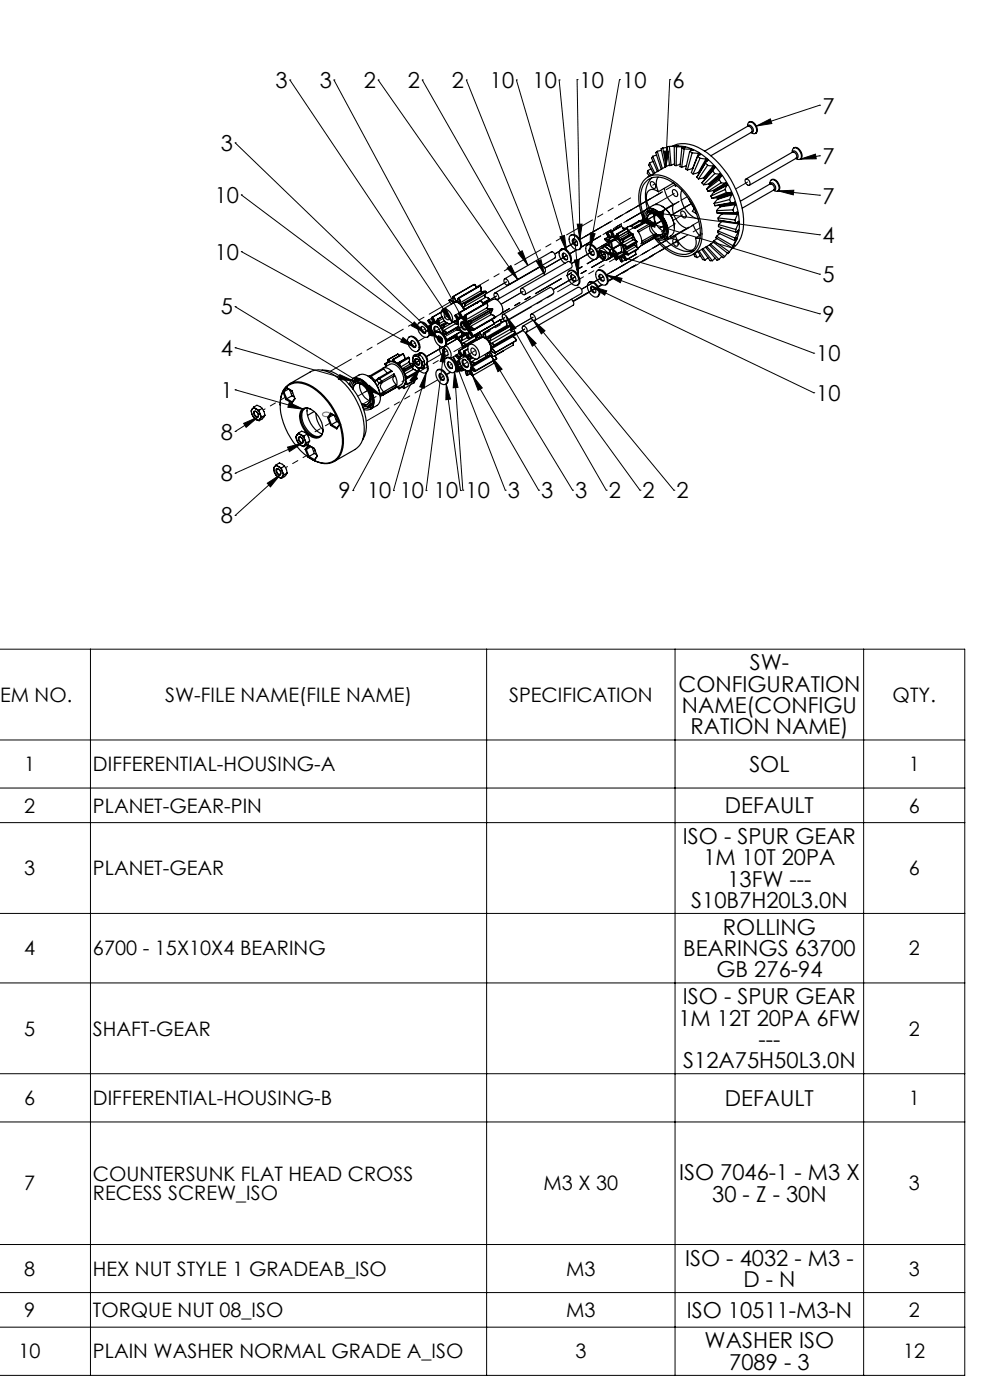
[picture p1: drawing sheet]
<svg xmlns="http://www.w3.org/2000/svg" width="210mm" height="297mm" viewBox="0 0 210 297" stroke-linecap="round" stroke-linejoin="round" font-family="sans-serif">
<defs><g id="words">
<g font-size="4.7">
<text x="58.5" y="18.7">3</text>
<text x="67.8" y="18.7">3</text>
<text x="77.2" y="18.7">2</text>
<text x="86.5" y="18.7">2</text>
<text x="95.9" y="18.7">2</text>
<text x="103.9" y="18.7">10</text>
<text x="113" y="18.7">10</text>
<text x="122.9" y="18.7">10</text>
<text x="132" y="18.7">10</text>
<text x="142.6" y="18.7">6</text>
<text x="174.4" y="24.1">7</text>
<text x="46.8" y="32">3</text>
<text x="174.4" y="34.8">7</text>
<text x="45.6" y="43">10</text>
<text x="174.4" y="43.2">7</text>
<text x="174.4" y="51.6">4</text>
<text x="45.6" y="55.1">10</text>
<text x="174.4" y="59.9">5</text>
<text x="46.9" y="66.7">5</text>
<text x="174.4" y="68.3">9</text>
<text x="46.9" y="75.5">4</text>
<text x="173.2" y="76.7">10</text>
<text x="46.8" y="84.4">1</text>
<text x="173.2" y="85">10</text>
<text x="46.8" y="93.2">8</text>
<text x="46.9" y="102.1">8</text>
<text x="71.8" y="105.7">9</text>
<text x="77.9" y="105.7">10</text>
<text x="84.8" y="105.7">10</text>
<text x="92" y="105.7">10</text>
<text x="98.8" y="105.7">10</text>
<text x="107.7" y="105.7">3</text>
<text x="114.8" y="105.7">3</text>
<text x="122" y="105.7">3</text>
<text x="129.2" y="105.7">2</text>
<text x="136.3" y="105.7">2</text>
<text x="143.5" y="105.7">2</text>
<text x="46.9" y="111">8</text>
<text x="159" y="142.2">SW-</text>
<text x="143.9" y="146.8">CONFIGURATION</text>
<text x="144.6" y="151.3">NAME(CONFIGU</text>
<text x="146.5" y="155.8">RATION NAME)</text>
<text x="159" y="163.8">SOL</text>
<text x="153.8" y="172.5">DEFAULT</text>
<text x="144.9" y="179">ISO - SPUR GEAR</text>
<text x="149.2" y="183.6">1M 10T 20PA</text>
<text x="154.3" y="188.1">13FW ---</text>
<text x="146.6" y="192.6">S10B7H20L3.0N</text>
<text x="144.9" y="202.8">BEARINGS 63700</text>
<text x="153.3" y="198.3">ROLLING</text>
<text x="152" y="207.4">GB 276-94</text>
<text x="144.9" y="213">ISO - SPUR GEAR</text>
<text x="143.9" y="217.6">1M 12T 20PA 6FW</text>
<text x="144.9" y="226.6">S12A75H50L3.0N</text>
<text x="160.9" y="222.1">---</text>
<text x="153.8" y="234.6">DEFAULT</text>
<text x="144" y="250.4">ISO 7046-1 - M3 X</text>
<text x="151.1" y="254.9">30 - Z - 30N</text>
<text x="145.3" y="268.5">ISO - 4032 - M3 -</text>
<text x="157.7" y="273">D - N</text>
<text x="145.7" y="279.6">ISO 10511-M3-N</text>
<text x="149.5" y="286.1">WASHER ISO</text>
<text x="154.7" y="290.6">7089 - 3</text>
</g>
<g font-size="4.2">
<text x="0" y="148.9">EM NO.</text>
<text x="35" y="148.9">SW-FILE NAME(FILE NAME)</text>
<text x="108" y="148.9">SPECIFICATION</text>
<text x="189.4" y="148.9">QTY.</text>
<text x="5.1" y="163.6">1</text>
<text x="19.7" y="163.6">DIFFERENTIAL-HOUSING-A</text>
<text x="192.8" y="163.6">1</text>
<text x="5.1" y="172.4">2</text>
<text x="19.7" y="172.4">PLANET-GEAR-PIN</text>
<text x="192.8" y="172.4">6</text>
<text x="5.1" y="185.7">3</text>
<text x="19.7" y="185.7">PLANET-GEAR</text>
<text x="192.8" y="185.7">6</text>
<text x="5.1" y="202.7">4</text>
<text x="19.7" y="202.7">6700 - 15X10X4 BEARING</text>
<text x="192.8" y="202.7">2</text>
<text x="5.1" y="219.7">5</text>
<text x="19.7" y="219.7">SHAFT-GEAR</text>
<text x="192.8" y="219.7">2</text>
<text x="5.1" y="234.4">6</text>
<text x="19.7" y="234.4">DIFFERENTIAL-HOUSING-B</text>
<text x="192.8" y="234.4">1</text>
<text x="19.7" y="250.5">COUNTERSUNK FLAT HEAD CROSS</text>
<text x="5.1" y="252.5">7</text>
<text x="19.7" y="254.6">RECESS SCREW_ISO</text>
<text x="115.3" y="252.5">M3 X 30</text>
<text x="192.8" y="252.5">3</text>
<text x="5.1" y="270.6">8</text>
<text x="19.7" y="270.6">HEX NUT STYLE 1 GRADEAB_ISO</text>
<text x="120.1" y="270.6">M3</text>
<text x="192.8" y="270.6">3</text>
<text x="5.1" y="279.4">9</text>
<text x="19.7" y="279.4">TORQUE NUT 08_ISO</text>
<text x="120.1" y="279.4">M3</text>
<text x="192.8" y="279.4">2</text>
<text x="3.9" y="288.2">10</text>
<text x="19.7" y="288.2">PLAIN WASHER NORMAL GRADE A_ISO</text>
<text x="122.1" y="288.2">3</text>
<text x="191.6" y="288.2">12</text>
</g>
</g></defs>
<path d="M68.5 87.6a.85 .85 0 0 1 .9-.2 .85 .85 0 0 1 .6 .6 .95 .95 0 0 1-1.6-.2z" fill="none" stroke="#808080" stroke-width=".25"/>
<g fill="none" stroke="#000" stroke-width=".21">
<path d="M61.5 17h.1M61.5 17l34.5 51.4M70.8 17h.1M70.8 17l29.2 54.2M80.2 17h.1M80.2 17l29.7 42.3M89.6 17h.1M89.6 17l22.4 39.3M98.9 17h.1M98.9 17l16.6 41.3M109.5 17h.1M109.5 17l10.7 36.3"/>
<path d="M118.6 17h.1M118.6 17l4.1 41.4M122.4 16.9h.1M122.4 16.9l.6 33.9M131.4 16.9h.1M131.4 16.9l-6.2 35.9M142.1 16.9h.1M142.1 16.9l-.9 18.5M49.9 30.3h.1M49.9 30.3l43.3 41.8M140.9 32.1h1l-.7 3.3zM160.4 26.7l3-1.5 .3 1z"/>
<path d="M169.8 33.8l3.2-1.1 .1 1zM173.8 22.3h.1M173.8 33.1h.1M173.8 22.3l-13.4 4.4M173.8 33.1l-4 .7M51.2 53.4h.1M51.2 41.3h.1M51.2 53.4l36.9 20.3M51.2 41.3l39 29.4M107.6 56.9l.8-.6 1.5 3zM109.9 53.7l.9-.5 1.2 3.1zM113.8 55.5l1-.4 .7 3.2z"/>
<path d="M118.8 50.2l.9-.3 .5 3.4zM121.8 55.2l1-.1-.1 3.3zM122.4 47.6h1.1l-.5 3.2zM125.2 49.4l1 .2-1 3.2zM127.8 53.4l3.3 .4-.3 1zM127.8 53.4l46 13.2M128.7 58.3l3.2 .8-.3 .9zM128.7 58.3l43.9 16.6M135.9 46.8l3.3 .4-.3 1zM135.9 46.8l37.9 11.4M137.4 44.9h3.4l-.1 1zM137.4 44.9l36.4 4.9"/>
<path d="M165.1 40.5l3.3-.1-.1 .9zM165.1 40.5l8.7 .9M173.8 49.8h.1M173.8 58.2h.1M173.8 41.4h.1M49.9 73.8h.1M49.9 65h.1M49.9 73.8l25.2 7.1M49.9 65l31 18.9M72.1 79.5l3 1.4-3.3-.4zM85.5 71.6l2.6 2.1-3.1-1.2zM87.9 68.3l2.3 2.4-2.9-1.6z"/>
<path d="M89 78l-1.1 3.2-.9-.5zM89 78l-14.1 26.1M90.4 79l-6.9 25.1M90.4 79l-.4 3.3-1-.2zM90.5 70.2l.7-.7 2 2.6zM93.7 66l.9-.6 1.4 3zM94.3 73.5l-3.9 30.6M94.3 73.5l.1 3.3-1-.1zM96.2 75.7l1.7 2.9-1 .3zM96.2 75.7l11 28.3M96.4 78.9l1.8 25.1M96.4 78.9l.8 3.3-1.1 .1z"/>
<path d="M98 68.5l.9-.5 1.1 3.2zM100.2 79.7l2.1 2.6-.9 .5zM100.2 79.7l14.1 24.3M104.4 75.8l2.1 2.5-.9 .5zM104.4 75.8l17.1 28.2M107.4 67l2 2.6-.9 .5zM107.4 67l21.2 37M111.4 70.5l2.3 2.3-.8 .6zM111.4 70.5l24.3 33.5M113.1 67.9l2.5 2.3-.8 .6zM113.1 67.9l29.8 36.1M125.5 60.7l3.2 1-.4 .9z"/>
<path d="M125.5 60.7l47.1 22.6M172.6 74.9h.1M173.8 66.6h.1M49.9 91.5h.1M49.9 82.7h.1M49.9 82.7l14.5 4.1M51.7 89.8l3.1-1.3-2.6 2.2zM54.8 88.5l-4.9 3M61 94.9l3.2-.9-2.8 1.8zM61.3 85.4l3.1 1.4-3.3-.4zM64.2 94l-14.3 6.4M78.4 81.8l2.5 2.1-3.1-1.2z"/>
<path d="M94.7 81.5l3 22.6M94.7 81.5l.9 3.2-1 .1zM172.6 83.3h.1M49.9 100.4h.1M49.9 109.4h.1M56.7 102.5l2.8-1.8-2.1 2.6zM59.5 100.7l-9.6 8.7M74.9 104.1h.1M83.5 104.1h.1M90.4 104.1h.1M97.7 104.1h.1M98.2 104h.1"/>
<path d="M107.2 104h.1M114.3 104h.1M121.5 104h.1M128.6 104h.1M135.7 104h.1M142.9 104h.1M0 137.7h204.6v154.1h-204.6M19.2 137.7v154.1M103.2 137.7v154.1M143.2 137.7v154.1M183.2 137.7v154.1M0 157h204.6"/>
<path d="M0 167.2h204.6M0 174.5h204.6M0 193.8h204.6M0 208.5h204.6M0 227.8h204.6M0 238h204.6M0 264h204.6M0 274.2h204.6M0 281.5h204.6"/>
</g>
<path d="M109.9 53.7l.9-.5 1.2 3.1zM160.4 26.7l3-1.5 .3 1zM137.4 44.9h3.4l-.1 1zM135.9 46.8l3.3 .4-.3 1zM96.4 78.9l.8 3.3-1.1 .1zM90.5 70.2l.7-.7 2 2.6zM89 78l-1.1 3.2-.9-.5zM51.7 89.8l3.1-1.3-2.6 2.2zM61.3 85.4l3.1 1.4-3.3-.4zM122.4 47.6h1.1l-.5 3.2zM85.5 71.6l2.6 2.1-3.1-1.2zM94.3 73.5l.1 3.3-1-.1zM128.7 58.3l3.2 .8-.3 .9zM94.7 81.5l.9 3.2-1 .1zM125.5 60.7l3.2 1-.4 .9zM121.8 55.2l1-.1-.1 3.3zM118.8 50.2l.9-.3 .5 3.4zM87.9 68.3l2.3 2.4-2.9-1.6zM125.2 49.4l1 .2-1 3.2zM90.4 79l-.4 3.3-1-.2zM113.8 55.5l1-.4 .7 3.2zM107.6 56.9l.8-.6 1.5 3zM113.1 67.9l2.5 2.3-.8 .6zM107.4 67l2 2.6-.9 .5zM111.4 70.5l2.3 2.3-.8 .6zM100.2 79.7l2.1 2.6-.9 .5zM96.2 75.7l1.7 2.9-1 .3zM93.7 66l.9-.6 1.4 3zM98 68.5l.9-.5 1.1 3.2zM104.4 75.8l2.1 2.5-.9 .5zM72.1 79.5l3 1.4-3.3-.4zM78.4 81.8l2.5 2.1-3.1-1.2zM140.9 32.1h1l-.7 3.3zM165.1 40.5l3.3-.1-.1 .9zM169.8 33.8l3.2-1.1 .1 1zM61 94.9l3.2-.9-2.8 1.8zM56.7 102.5l2.8-1.8-2.1 2.6zM127.8 53.4l3.3 .4-.3 1z" fill="#000"/>
<g fill="none" stroke="#000" stroke-width=".25">
<path d="M137.4 36.2l-.1 .6 .5 .6M137.4 36.2l.6 1M137.8 34.5l-.2 .5 1 1.9M137.8 34.5l1.1 2.2M138.1 35.8l-.7 .4M138.1 38.6a.93 .93 0 0 1 .8 1.4 .93 .93 0 0 1-.8-1.4zM138.3 37.7a6.5 6.5 0 0 0-1 6.6M138.5 33.2l-.3 .3 1.3 2.9M138.5 33.2l1.2 3.1M138.5 34.3l-.7 .2M139.3 32.9l-.8 .3M139.4 32.1l-.3 .3 1.2 3.5"/>
<path d="M139.4 32.1l1.1 3.7M139.6 37.6a2.97 2.97 0 0 0 .1 3.1M140.3 31.9l-.9 .2M140.6 31.4l-.4 .2 .9 3.9M140.6 31.4l.8 3.9M140.9 40l.1 .5a5.3 5.3 0 0 0 1.8 2.9M141.1 35.5l-3.7 2M141.4 35.3l-.3 .2M141.6 31.3l-1 .1M142 31.1h-.5l.5 4h.3M142 31.1l.3 4M142 35l-.6 .3"/>
<path d="M142.6 31a6.3 6.3 0 0 1 6.4 .8 19.4 19.4 0 0 1 8.7 15.7 6.2 6.2 0 0 1-2.5 5.3M142.8 38.8l-3.1 1.9M142.9 38.9l.4 .6 .2-.2M143 31.1h.5M143 31.1l.1 4h.3M143.1 34.7l-.8 .4M143.5 31h.1M143.5 31.1h1.5M143.5 31l-1.5 .1M143.5 31.1l-.1 4M143.7 31h.2l-.9 .1M143.7 31h-.2"/>
<path d="M143.7 31a10.3 10.3 0 0 1 7.2 3.5 19 19 0 0 1 5.8 14.6l-.5 1.8-.4 1M143.7 31h-.9M143.7 31h.1M144.3 34.8l-.9 .3M144.6 31.4l.5 .2M144.6 31.4l-.3 3.9 .3 .2M145 31.1h.2M145 31.1v.2M145.1 31.6h1.4M145.1 31.6l-.5 3.9M145.2 31.1l.1 .1M145.2 31.1l-.1 .2"/>
<path d="M145.3 31.2h.1M145.3 31.2v.1M145.4 31.2l-.8 .2M145.6 35.1l-1 .4M146.3 32.1l.5 .3M146.3 32.1l-.8 3.7 .3 .3M146.5 31.6l.2 .1M146.5 31.6v.4M146.7 31.7l.2 .1M146.7 31.7v.2M146.8 32.4l1.4 .1M146.8 32.4l-1 3.7"/>
<path d="M146.9 31.8l.1 .1M146.9 35.7l-1.1 .4M146.9 31.8v.1M147 31.9l-.7 .2M147 35.7h-.1M147.8 37.6l.4 .4M148 33.2l.5 .4M148 33.2l-1.4 3.4 .4 .3M148.1 36.6l-1.1 .3M148.1 36.6l.2 .1M148.2 32.5l.1 .1M148.2 32.5l-1.3 3.2"/>
<path d="M148.3 36.7h.1M148.3 32.6l.3 .1M148.3 32.6l-.1 .4M148.5 33.6l1.3 .1M148.5 33.6l-1.5 3.3M148.6 32.7l-.6 .5M148.6 32.7l-.1 .1M148.9 38.8l.3 .4M149.3 37.7l-1.1 .3M149.3 37.7h.1M149.4 37.7l.1 .2M149.5 37.9l.1 .1"/>
<path d="M149.6 34.6l.5 .5M149.6 34.6l-1.8 3M149.7 34.5l-1.9 3.1M149.8 33.7l.1 .1M149.8 33.7l-1.7 2.9M149.9 33.8l.2 .2M149.9 33.8l-1.6 2.9M150.1 35.1l1.2 .1M150.1 35.1l-1.9 2.9M150.1 34l-.5 .6M150.1 34l-.1 .1M150.3 39l-1.1 .2"/>
<path d="M150.3 39h.2M150.5 39l.1 .2M150.6 39.3l-.7 .8M150.6 39.2v.1M151.2 36.3l.4 .5M151.2 36.3l-2.3 2.5M151.3 35.2l.1 .1M151.3 35.2l-2 2.5M151.4 35.3l.2 .2M151.4 35.8l-2.5 3M151.4 35.3l-2 2.4M151.6 36.8l1.1 .1"/>
<path d="M151.6 35.5l-.4 .8M151.6 36.8l-2.4 2.4M151.6 35.5l-2.1 2.4M152.6 38.1l.4 .7M152.6 38.1l-2.7 2M152.7 36.9l.2 .1M152.7 36.9l-2.4 2.1M152.9 37l.1 .2M152.9 37l-2.4 2M153 38.8h1M153 38.8l-2.8 1.8M153 37.4l-.4 .7"/>
<path d="M153 37.2v.2M153 37.4l-2.4 1.9M153 37.2l-2.4 2M154 38.8l.1 .1M154 38.8l-2.8 1.6M154.1 38.9l.1 .3M154.1 38.9l-2.7 1.6M154.2 39.3l-.4 .9M154.2 39.2v.1M154.2 39.3l-2.8 1.5M154.2 39.2l-2.7 1.5M158.1 38.1a.78 .78 0 0 1 .9 .3 .78 .78 0 0 1 0 .9l-.6-.2-.3-.5z"/>
<path d="M158.6 26.8v-.2a.64 .64 0 0 1 .4-.7 .64 .64 0 0 1 .7 .2l.3 .3a1.28 1.28 0 0 1 .1 2l-.6-.2M158.6 26.8h.1M158.6 26.8l.2-.2a1.02 1.02 0 0 1 .8 1.5h-.3M158.6 26.8a.88 .88 0 0 1 .8 1.3l-8.6 5M158.6 26.8l-9.1 5.3M158.9 25.9a1.06 1.06 0 0 1 1.5 .8 1 1 0 0 1-.2 1.6M159.3 28.1l.3 .1M159.3 28.1h.1M163.4 39h.1M163.4 39a.88 .88 0 0 1 .7 1.3M163.4 39l-6.3 3.7M163.6 38.2a1.05 1.05 0 0 1 1.5 .7 1.03 1.03 0 0 1-.1 1.6"/>
<path d="M168.1 32.3a.75 .75 0 0 1 .5-1 .75 .75 0 0 1 .9 .6 1.27 1.27 0 0 1 .1 1.9l-.6-.1M168.1 32.3h.1M168.1 32.3l.1-.3a1.02 1.02 0 0 1 .9 1.5l-.3 .1M168.1 32.3a.86 .86 0 0 1 .8 1.3M168.1 32.3l-9.9 5.7M168.3 31.4a1.12 1.12 0 0 1 1.6 .8 1.06 1.06 0 0 1-.2 1.6M168.8 33.6l.3 .1M168.9 33.6h.1M168.9 33.6l-9.9 5.7M106.9 59.3l.2-.1a.87 .87 0 0 1 .7 1.3 .88 .88 0 0 1-.9-1.2zM107 59.2l9.9-5.8a.9 .9 0 0 1 .8 1.3l-9.9 5.8M119 52.9l.1-.1a2 2 0 0 1 2.1 2.4l-.2 .5"/>
<path d="M119.4 53.7a.95 .95 0 0 1 .8 1.4 .93 .93 0 0 1-.8-1.4zM119.5 53.7a1.01 1.01 0 0 0 .8 1.4M120.6 57.6a1.05 1.05 0 0 1 1.6 .5 1.81 1.81 0 0 1 .3 2.4 2.07 2.07 0 0 1-2.1-2.6zM120.7 57.5l.2-.1a1.98 1.98 0 0 1 2.1 2 .92 .92 0 0 1-.5 1.1M120.9 50a1.38 1.38 0 0 1 1.9 1 1.26 1.26 0 0 1-.2 2 2.24 2.24 0 0 1-1.7-3zM121 55.6a2.42 2.42 0 0 0-1.6-2.8 1.05 1.05 0 0 0-.9 .8 1.05 1.05 0 0 0 .3 1l1 1.3M121.1 49.9l.1-.1a1.93 1.93 0 0 1 2.1 2l-.1 .8-.4 .3M121.1 58.5l.1-.2a.92 .92 0 0 1 .8 1.4 .96 .96 0 0 1-.9-1.2zM121.3 58.3a1.07 1.07 0 0 0 .8 1.3M121.5 50.7a.92 .92 0 0 1 .8 1.4 .92 .92 0 0 1-.8-1.4zM121.6 50.7a1.01 1.01 0 0 0 .8 1.3M124.5 52.1a1.42 1.42 0 0 1 1.9 .9 1.26 1.26 0 0 1-.3 2.1 2.23 2.23 0 0 1-1.6-3z"/>
<path d="M124.6 52a1.17 1.17 0 0 1 1.7 .5 1.78 1.78 0 0 1 .2 2.4l-.1 .1M125 52.9l.1-.1a.92 .92 0 0 1 .8 1.3 .96 .96 0 0 1-.9-1.2zM125 59.9a1.13 1.13 0 0 1 1.6 .6 1.74 1.74 0 0 1 .3 2.4l-.2 .1M125.2 52.7a1.06 1.06 0 0 0 .8 1.4M126.6 57.5a1.36 1.36 0 0 1 1.9 1 1.24 1.24 0 0 1-.3 2 2.21 2.21 0 0 1-1.6-3zM126.7 57.4l.2-.1a1.98 1.98 0 0 1 2.1 2 .92 .92 0 0 1-.5 1.1M127.1 58.4l.1-.2a.92 .92 0 0 1 .8 1.4 .96 .96 0 0 1-.9-1.2zM127.2 53.3a1.14 1.14 0 0 1 1.1 1.6 1.14 1.14 0 0 1-1.1-1.6zM127.3 52.8a1.56 1.56 0 0 0 1.3 2.4l.1-.1M127.3 58.2a1.06 1.06 0 0 0 .8 1.3M127.3 53.3a1.08 1.08 0 0 1 1 1.6 1.08 1.08 0 0 1-1-1.6zM127.4 52.7a1.65 1.65 0 0 1 1.5 2.3l-.2 .1 .6-.3"/>
<path d="M127.4 52.7l-.1 .1M127.5 53.3a1.27 1.27 0 0 0 .9 1.5M127.8 53.4a.66 .66 0 0 0 0 .7 .66 .66 0 0 0 .6 .3M128.3 52.1l.4-.2a2.34 2.34 0 0 1 1.5 2.3M128.3 52.1l-.4 .4M128.3 50.8l.5 .6 .4 .1M128.3 50.8h.1M128.3 50.8l.5 .1 .4 .4M128.3 52.1l.5 .5M128.4 50.6l.4 .1 .4 .3M128.4 50.6l-.1 .2M128.8 49.7l.3 .7a.39 .39 0 0 1 .1 .7v.2"/>
<path d="M128.8 49.7h.1M128.8 49.7l.4 .4 .3 .5M128.8 52.6l-.6-.3-.8 .4M128.8 52.6l.5 .5 .2 .7M128.8 52.6l.6 .4M128.8 49.5l.5 .3 .3 .5M128.8 49.5v.2M128.9 51.4l.3 .1M129 50.3l-.6 .3M129.2 51.5l.1 .7M129.2 51.5h.1M129.2 51.7l-.4 .3h.4"/>
<path d="M129.2 51v.3M129.3 50.6l-.1 .4M129.4 53l.1 .8M129.5 51.2l1-.4 1.2 1.2 .2 1.6-.9 .4M129.5 51.2l.2 1.5M129.5 51.2l.2 .1M129.5 53.8a.86 .86 0 0 1-.2 1M129.5 53.8l.3 .7M129.6 50.3l-.1 .3M129.7 49.4l.3 1-.5 .2M129.7 49.4h.1M129.7 49.4v.1"/>
<path d="M129.7 49.4l.4 1M129.7 49.1v.3M129.7 49.1h.1M129.7 51.3l.2 1.4M129.8 54.5l-.5 .3M129.8 49.1l.5 1.1M129.8 50.2l-.2 .1M129.8 49.1l-.1 .3M129.9 50.2l-.3 .1M129.9 52.9l1.1 1.1M129.9 52.7l-.5 .3M129.9 52.7l1.1 1.1"/>
<path d="M130.1 53.7a.57 .57 0 0 1 .3 .9l.2 .4M130.2 54.2l-1.2 .8 .3-.2M130.2 54.2l-.4 .3M130.3 50.2l.4 .1M130.3 50.2l-.2 .2M130.5 54l-.1 .5M130.6 55l.1-.3v-.5l.2 .1a.5 .5 0 0 1 .5 .7l.3 .5M130.6 55l.1 .1M130.6 50.9l-.9 .4M130.7 54.2h.1M130.7 50l-.4 .2M130.7 54.2l.3 .1"/>
<path d="M130.9 49.8l-.2 .3v.5l-.6-.2M130.9 49.8h.1M130.9 49.8v.9M130.9 50.7l.6 .6M131 49.6l-.3 .6M131 49.6h.1M131 48.4h-.2l-2 1.1M131 54.3l.3 .2M131 54.3v.4l-.3 .4M131 49.6l-.1 .2M131 53.8v.2M131.1 49.6l.1 .5v.6"/>
<path d="M131.1 49.6l-.2 .2M131.2 50.7l.4 .3M131.2 50.7h-.3M131.3 54.7l-.6 .4M131.5 54.4l.5-.2 .3 .5 .4 .4M131.5 54.4l.3 1.1M131.5 54.4l.3 .1M131.5 51.8l-1.6 .9M131.6 51l-.1 .3M131.7 51.5l.4 .8M131.7 51.5l.3 .1M131.7 55.5h.1"/>
<path d="M131.7 55.5h.2M131.8 54.5l.2 .5-.1 .5M131.8 55.5h.1M131.8 48l.4 .5M131.8 48l-2.1 1.1M131.8 48l-2 1.1M131.9 53.3l-.9 .5M131.9 53.4l-.9 .4M132 51.6l.2 .5M132 50.9a.43 .43 0 0 0-.5 .4M132 50.9h.1M132 54.4l-.2 .1"/>
<path d="M132.1 50.9l-.1 .5-.3 .1M132.1 52.3l.4-.1 .4 .3M132.1 54.1l.6 1M132.1 48.4l.7 .1M132.2 48.5l.4 .1M132.2 48.5l.1 .3M132.2 52.6l.1 .7M132.2 50.7l.1 .2M132.2 50.7a.45 .45 0 0 0-.6 .3M132.2 50.7l-.2 .2M132.2 52.6l.2 .1M132.2 52.1l.3-.1 .5 .3"/>
<path d="M132.2 52.1l-.1 .2M132.3 50.9l-.1 .4-.2 .3M132.3 50.9h-.2M132.3 53.3l.3 .1 .5 .6M132.3 54.1l.6 1M132.3 54.1h-.2M132.4 52.7l.1 .5M132.5 53.7l-.2 .4M132.5 53.2l.8 .7M132.5 53.2l-.2 .1M132.6 55.1h.1M132.6 53.9l-.3 .2"/>
<path d="M132.7 53.9l.6 .1M132.7 55.1h.1M132.7 55.1h.2M132.7 55.1l.1 .1M132.7 55.1l-.8 .4M132.9 52.5h.1M132.9 52.5a.43 .43 0 0 1-.7 .1M132.9 52.5h.2M132.9 55.1l-.1 .1M133 52.3l.1 .2M133 52.3l-.1 .2M133.1 54h.1"/>
<path d="M133.1 54l-.4-.1-.4-.4-.2 .6M133.1 52.5l-.4 .2h-.3M133.1 54h.2M133.1 48.5l.1 .5M133.1 48.5l-.1-.1-2 1.2M133.1 48.5l-2 1.1M133.2 49.5l.3 .3M133.2 48.8l.8 .7M133.2 49.5l-2 1.2M133.2 49v.5M133.2 49l.6 .6M133.3 53.9v.1"/>
<path d="M133.3 53.9l-.2 .1M133.8 49.6l-2 1.2M133.8 49.6h.4M133.8 49.6h.1M134 50.4l.2 .5M134.2 49.6l.1 .1M134.2 49.6l-2 1.1M134.2 50.1l-.1 .3-2.1 1.1M134.2 50.9h.4M134.2 50.1l.4 .8M134.2 50.9l-2 1.2M134.3 49.7l-.1 .4"/>
<path d="M134.3 49.9l.5 1.1M134.3 49.7l-2 1.2M134.5 51.7v.3M134.5 52l.5 .3M134.5 52l-2 1.2M134.6 50.9l.4 .2M134.7 53.3v.1M134.7 53.4l.2 .5M134.8 53.2l-.1 .2M134.8 51.5l.2 .8M134.9 53.9l-2.1 1.3M134.9 53.9l-2 1.2"/>
<path d="M135 52.3l.3 .4M135 51.5l.1 1M135 53.1l-.2 .4M135 51.1l.1 .2M135 51.1l-2 1.2M135.1 51.3l-2.2 1.4M135.1 51.3l-2 1.2M135.3 52.7l-2 1.3M135.3 52.7l-2 1.2M135.7 47l-.1-.2-2.1 1.2M135.7 47l.6 .4M135.7 47l-1.9 1"/>
<path d="M135.9 52.1l-.6 .5M136.2 46.7l-.6 .1M136.2 46.7l-.5 .3M136.2 46.7l.5 .5M136.4 46.4a9.5 9.5 0 0 1-.3-7.4 3.7 3.7 0 0 1 5.1-1.5 14.3 14.3 0 0 1 7.7 13.1 3.8 3.8 0 0 1-5.2 3.6 11.1 11.1 0 0 1-5-3.8 1.7 1.7 0 0 0 2.2 .4 1.7 1.7 0 0 0 .7-2 5.3 5.3 0 0 0-3.5-4.6 1.53 1.53 0 0 0-1.7 1.9l.1 .9M136.5 45.6a7.4 7.4 0 0 1 .4-6.9 4.1 4.1 0 0 1 5.5-.1 13.7 13.7 0 0 1 6.1 11.7 3.7 3.7 0 0 1-3 3.7 7.8 7.8 0 0 1-6-3.2M136.8 47.1a1.9 1.9 0 0 1 1.1-2.5 4.4 4.4 0 0 1 3.3 5.3 1.43 1.43 0 0 1-2.3 .4M137 47a1.64 1.64 0 0 1 .8-2 2.81 2.81 0 0 1 2.9 2.1 2.57 2.57 0 0 1 0 2.9 1.33 1.33 0 0 1-1.6 0M137.2 46.9l.2 .1M137.2 44.3a2.68 2.68 0 0 1 2.7-.8 5.4 5.4 0 0 1 3 5.9l-.6 .7-1.4 .7a2.55 2.55 0 0 0 .6-3 5 5 0 0 0-3.5-3.6zM137.2 46.9l-2.6 1.5M137.3 46.9a1.18 1.18 0 0 1 .4-1.5 1.18 1.18 0 0 1 1.5 .2 3.5 3.5 0 0 1 1.4 3.9 .98 .98 0 0 1-1.4 .2"/>
<path d="M137.3 45.2v.1M137.4 47l-2.7 1.5a1.49 1.49 0 0 0-2.1 0M137.4 47l.5 .4M137.5 44.8l.1 .2M137.5 44.9l-.1 .1M137.5 44.8l-.2 .4M137.7 44.6l-.2 .2M137.8 44.6l.2 .2M137.9 47.4l-2.7 1.6a3.6 3.6 0 0 1 .9 2.6l2.7-1.5M137.9 47.4l.1 .4M137.9 46.8l.4 .4M137.9 46.8l-.7 .1"/>
<path d="M137.9 46.8l-.5 .2M138 47.8l-.1 1 .7 1M138 47.8l-2.6 1.4M138.2 44.6l.1 .1-.7 .4M138.3 47.2l.1 .2M138.3 47.2l-.4 .2M138.4 47.4a1.6 1.6 0 0 0 .7 2.2M138.4 47.4l-.4 .4M138.5 44.6l-.1 .1M138.6 50.6l-2.7 1.5M138.6 50.6h.1M138.6 49.8l.2 .3"/>
<path d="M138.6 49.8l-2.5 1.4M138.7 45.4a3.7 3.7 0 0 0 2.1 3.6M138.8 50.1l-.2 .5M138.9 45.4l.1 .1M139 45.5l-.1 .5v1M139 50.2h.1M139 50.2l-.4 .4M139 45.5h.1M139.1 45.5a1.13 1.13 0 0 0-1.4 0 1.13 1.13 0 0 0-.4 1.4M139.1 49.6l.1 .1M139.1 49.6l-.5 .2M139.2 49.7l-.2 .5"/>
<path d="M139.2 49.7l-.4 .4M139.7 40.7a1.48 1.48 0 0 0-1.9-.4 1.48 1.48 0 0 0-.7 1.7l.3 1.3 .3 .7M140.1 50.2l.4 .1M140.2 50.3l.2-.1 .1 .1M140.4 43.7a5.9 5.9 0 0 1 2.7 4.6M140.5 50.3h.1M140.7 50l.2 .3h-.4M140.8 48.6a1.04 1.04 0 0 1-.4 1.1 1.04 1.04 0 0 1-1.2 0M140.9 50.3h-.1M141 50.8a7.3 7.3 0 0 0 5.6 2.5l.6-.1M141 49.8l-.5 .3M141.1 49.8v.3"/>
<path d="M141.1 49.8h-.1M141.3 49.6l-.2 .2M142.7 40.4l.1-.2a.93 .93 0 0 1 .8 1.5 .97 .97 0 0 1-.9-1.3zM142.8 43.4a4.5 4.5 0 0 0 3.1 5.1M142.8 43.4l-1.7 .9M142.8 50.8a.97 .97 0 0 1 .9 1.4 .97 .97 0 0 1-.9-1.4zM143.3 49.9a1.23 1.23 0 0 1-1.8 .6M143.3 49.9a4.4 4.4 0 0 0 2.9 3.2 1.48 1.48 0 0 0 1.5-2l-.2-.6M143.3 49.9l3.8-2.1 .6 1.2 .7 1M144.4 44.9l.2-.1a.93 .93 0 0 1 .8 1.4 .97 .97 0 0 1-1-1.3zM144.6 40.4a5.2 5.2 0 0 0 3.5 6M146.2 42.3l1 1.9-.3 .6 .9 .6"/>
<path d="M147.1 53.9l.3 .6 .5 .1M147.4 53.7l.5 .9M147.5 44.7l.1 .2M147.5 50.5h1M148.1 53.4l.9 1.7 .5 .1M148.3 53.2l1.2 2M148.6 54.2l-.7 .4M148.6 49.9l-1.1 .6M148.9 52.9l1.7 2.4h.5M149.1 52.8l2 2.5M149.6 52.4l2.5 2.8 .4-.1M149.9 52.3l2.6 2.8"/>
<path d="M149.9 40.1l.3 .5M150.2 54.7l-.7 .5M150.5 52l2.9 2.7 .3-.3M150.5 52l-3.5 2M150.7 51.8l-.2 .2M150.7 51.8l3 2.6M150.8 41.6l.2 .5M151.2 40.4l-1 .2M151.2 40.4l.2 .1M151.4 51.4l-.7 .4M151.4 40.5l.1 .2M151.4 51.1l-.2 .2 3.2 2.5 .3-.4"/>
<path d="M151.4 40.8l-.6 .8M151.4 51.1l3.3 2.3M151.5 43.1l.2 .5M151.5 40.7l-.1 .1M151.7 54.7l-.6 .6M152 50.1l-.2 .3 3.5 2.2M152 50.1l3.5 2M152 44.7l.1 .5M152 41.9l-1 .2M152 41.9l.2 .1M152.1 50.6l-.7 .5M152.1 45.2h3.5"/>
<path d="M152.1 45.2h3.6M152.2 42v.2M152.2 42.3l-.7 .8M152.2 42.2v.1M152.3 49l-.1 .4 3.6 1.6M152.3 49l3.6 1.5M152.3 46.2l.1 .5 3.6 .6M152.3 46.2l3.6 .5M152.4 47.7v.4l3.7 1.1M152.4 47.7l3.7 1M152.7 49.6l-.7 .5M152.7 43.5h.1"/>
<path d="M152.8 43.5v.2M152.8 43.9l-.8 .8M152.8 43.7v.2M153.1 48.3l-.8 .7M153.1 54.4l-.6 .7M153.1 45.4l-.8 .8M153.1 45.4l3.4 .1M153.1 45.2l.1 .1M153.2 45.3l-.1 .1M153.2 45.3h3.3M153.3 46.9l-.9 .8M153.3 46.9l3.4 .5"/>
<path d="M153.3 46.8v.1M153.8 40.2l.3 .6M153.8 40.2l-3 1.4M154.1 40.8l-3.1 1.3M154.3 53.7l-.6 .7M154.8 42.3l.2 .7M154.8 42.3l-3.3 .8M155 43h.9M155 40.8l.1 .1M155 40.8h-.9M155 43l-3.3 .6M155 40.8l-3 1.1"/>
<path d="M155.1 40.9l.1 .3M155.1 40.9l-2.9 1.1M155.2 41.3l-.4 1M155.2 41.2v.1M155.2 41.3l-3 1M155.2 41.2l-3 1M155.5 52.1l-.2 .5M155.5 44.5l.1 .7M155.5 43l-3.8 .6M155.5 44.5l-3.5 .2M155.5 52.2h.1M155.6 52.2l-.9 1.2"/>
<path d="M155.6 52v.2M155.6 52h.1M155.8 51.9l-.2 .1M155.8 51.9h.1M155.8 51.9l-.5 .7M155.8 51.9l-.2 .2M155.9 50.5l-.1 .5M155.9 46.7l.1 .6M155.9 43l.1 .2M155.9 43l-3.1 .5M156 43.4l-.5 1.1M156 43.2v.2"/>
<path d="M156 43.4l-3.2 .5M156 43.2l-3.2 .5M156.1 48.7v.5M156.1 50.8l.1 .1M156.2 50.7h.1M156.2 50.9l-.7 1.2M156.2 45h.3M156.2 49.1l.4 .1M156.3 50.7l-.1 .2M156.3 47.2l.4 .1M156.3 50.5h.1M156.3 50.5l-.5 .5"/>
<path d="M156.4 50.5l-.1 .2M156.4 49l.2 .1M156.5 45.5l-.6 1.2M156.5 45v.3M156.5 45l-.9 .2M156.5 45.3v.2M156.6 49.2l-.7 1.3M156.6 47h.1M156.6 48.9h.1M156.6 49.1v.1M156.6 48.8h.1M156.6 48.8l-.5 .4"/>
<path d="M156.7 48.9l-.1 .2M156.7 47.4l-.6 1.3M156.7 47.3v.1M156.7 47v.3M156.7 47l-.7 .3M164.1 40.3h.3a1.02 1.02 0 0 0-.7-1.5l-.4 .2v-.2a.58 .58 0 0 1 .8-.7 1.93 1.93 0 0 1 1 2.3 .77 .77 0 0 1-1 0M164.1 40.3h.1M164.1 40.3l-6.7 3.9M68.3 78.5a8.4 8.4 0 0 1 6.7 4.3 11.6 11.6 0 0 1 2.4 9.6l-.5 .9M78.1 79.8a5.9 5.9 0 0 1 2.6 4.5M78.5 79.7l-.1 .1M78.5 79.7l.2 .1"/>
<path d="M78.5 79.7l-.2 .2M78.7 79.8l.9 .9 .4-.2M78.7 79.8l-.2 .2M81.1 78.2a1.65 1.65 0 0 1 2 .6M81.1 78.2l.3 .1M81.1 78.2l-2.6 1.5M81.2 78.1l1.5-.8a1.99 1.99 0 0 1 2.2 1.2 2.37 2.37 0 0 1 .2 3.1l-3.9 2.3M81.4 78.3l.8 .8M81.4 78.3l-2.7 1.5M81.7 77.1l.3 .1M81.7 77.1l.1 .5M81.8 77.8a1.28 1.28 0 0 1 .9-1.1 1.28 1.28 0 0 1 1.4 .4 4.4 4.4 0 0 1 1.8 4.3 1.18 1.18 0 0 1-1.6 .7"/>
<path d="M82.3 76.3l.1 .5 .4-.1M82.3 76.3l.5 .4M82.3 76.3h.1M82.3 76.7l-.6 .4M83.1 78.8l-.2-.1-2.6 1.5M83.1 78.8l-2.6 1.5M83.3 76.6l-.5 .1M83.3 76.6l.4 .2M83.4 76.2l-.1 .4M83.4 76.2l.1 .1M83.5 76.3l.2 .5M83.6 79.3a2.87 2.87 0 0 1 .5 2.7"/>
<path d="M83.6 79.3v.4M83.6 79.3l-2.7 1.6M83.6 79.7l-.3 .8 .7 1.1M83.6 79.7l-2.6 1.5M83.7 76.8l.6 .3M84.3 77.1l.5 .5M84.4 75.1l.3 .4M84.4 75.1l-2.1 1.2M84.4 75.1l.3 .3M84.7 77l-.4 .1M84.7 77l.1 .1M84.8 77.1v.5"/>
<path d="M84.8 77.6l.6 .6M85.4 78.2l.3 .7M85.4 78.2l.4 .1M85.5 75.1l.4 1.1M85.5 75.1l-2.1 1.1M85.5 75.1l.3 .5 .1 .5M85.5 75.1l-2 1.2M85.7 78.9l.3 .8M85.8 78.3l.1 .2M85.9 78.5l-.2 .4M85.9 76.2l-1.6 .9M85.9 76.2h.1"/>
<path d="M86 79.7l.1 .6M86 79.7l.4 .3M86.4 80v.1M86.7 75.8l.1 .1M86.7 75.8l-2.2 1.2M86.7 75.8l-2 1.2M86.7 71.5a1.85 1.85 0 0 1 2.2 1.8 .92 .92 0 0 1-.8 1.3 2.35 2.35 0 0 1-1.5-2.8zM86.7 76.8l.4 .5M86.7 76.8l.4 .4M86.7 76.8l-1.6 1M86.8 71.5a1.37 1.37 0 0 1 1.8 .7 1.52 1.52 0 0 1-.1 2.3M86.8 75.9l-.1 .9"/>
<path d="M86.8 75.9l-2 1.2M86.8 75.9h.1M86.8 75.9l.1 .5M87.3 72.3a.92 .92 0 0 1 .8 1.4 .92 .92 0 0 1-.8-1.4zM87.4 72.3a1.01 1.01 0 0 0 .8 1.3M87.4 77.9l.2 .5M87.5 77.9l.1 .4M87.6 76.1v.4l.3 .8M87.6 76.1v.5l.3 .7M87.6 78.4l.4 .1 .4 .3M87.6 78.4l-1.7 .9M87.7 75.4l.5 .1"/>
<path d="M87.7 79.4l.5 .4 .2 .5zM87.7 75.4l-.1 .7M87.8 77.2l.1 .1M87.8 77.2l-.6-.1-1.9 1.1M87.8 77.2l-2 1.1M87.9 77.3l-.2 .5-2 1.1M87.9 77.3l-2 1.2M87.9 77.3l.5 .5 .5 .2M87.9 77.3l.5 .6 .5 .1M88 76.2a.77 .77 0 0 1 .9 .3 .77 .77 0 0 1 0 .9l-.6-.2-.3-.5zM88 78.5l.4 .3M88.2 75.5a.5 .5 0 0 0-.6 .6"/>
<path d="M88.2 75.5l.3 .1 .6 .6M88.2 75.5h.6M88.2 76.1a.85 .85 0 0 0 .7 1.3M88.4 78.8v.2M88.4 79l-2.1 1.2M88.4 78.8h.1M88.4 78.8l-2 1.2M88.4 79l-2 1.1M88.7 76.3l-.3-.1a.58 .58 0 0 0-.1 .7 .58 .58 0 0 0 .7 .2v-.2M88.8 75.5l.3 .7M88.9 68.5a1.62 1.62 0 0 1 1.9 1.3 1.05 1.05 0 0 1 .3 1.1 1.05 1.05 0 0 1-.9 .7 2.31 2.31 0 0 1-1.5-2.9zM88.9 68.5a1.29 1.29 0 0 1 1.8 .7 1.53 1.53 0 0 1 0 2.3"/>
<path d="M88.9 78h.6M88.9 74.9a1.49 1.49 0 0 1 1.5 .7 1.49 1.49 0 0 1 .1 1.6l-.2 .1M88.9 74.9a1.6 1.6 0 0 1 1.4 2.4l-.4 .2v.7l-.7-.2M88.9 74.9l-.4 .3M89.1 75.3l.5 .5 .4 .8M89.1 76.2l.3 .7 .1 .6M89.1 75.3l-.8-.1-.6 .2M89.1 76.2l.5 .6M89.1 75.3l-.3 .2M89.3 69.4l.1-.1a.95 .95 0 0 1 .8 1.4 .97 .97 0 0 1-.9-1.3zM89.5 77.5a.54 .54 0 0 1-.6 .5M89.5 77.5v.5"/>
<path d="M89.5 78l.4 .2M89.5 69.2a1.02 1.02 0 0 0 .8 1.4M89.6 76.8l-.1 .7M90 76.6l-.1 1.2-.4 .2M90 76.6l-.4 .2M90.4 77.2l.1 .1a1.38 1.38 0 0 1-.3 1.8 1.73 1.73 0 0 1-1.7-1.1M90.6 77.1v.2a1.2 1.2 0 0 1-.3 1.8M90.8 68.2l.3 .4 .4 .3M90.8 68.2l.4 .1 .4 .6M90.8 67.9v.3M90.8 67.9l.5 .2 .4 .5M91.4 68.9h.1"/>
<path d="M91.4 68.9l-.6 .3M91.5 68.9v.5l-.4-.2-.3 .1M91.5 69.9l-.5-.1h.3a.36 .36 0 0 1 .3 .2 .36 .36 0 0 1 .1 .3l.2 .4a.36 .36 0 0 0-.4 0 .36 .36 0 0 0-.1 .4M91.5 68.9v.8l-.6-.3M91.6 70.5l.2-.1-.3 .2-.1 .5M91.6 67.5v.2M91.6 67.5l-.8 .4M91.7 67.5v.5l.3 .5M91.7 67.5l.3 .7 .1 .3M91.7 67.3v.2M91.7 67.3l-.1 .2M91.7 67.3h.1"/>
<path d="M91.7 68.6l-.1 .3M91.7 67.3l.4 .5 .2 .5M91.9 68.4l-.2 .2M92 68.5l-.4 .4M92.1 71a.41 .41 0 0 1-.7 .1M92.1 71l-.2-.2a.37 .37 0 0 1-.1 .3 .37 .37 0 0 1-.4 0M92.1 71.1l-.2 .1M92.3 68.3l.4 .1M92.3 68.3l-.2 .2M92.4 70.6a1.6 1.6 0 0 1 1.9 1.2 1.05 1.05 0 0 1 .3 1.1 1.05 1.05 0 0 1-.8 .7 2.39 2.39 0 0 1-1.6-2.8zM92.5 70.5a1.25 1.25 0 0 1 1.8 .8 1.53 1.53 0 0 1-.1 2.3M92.6 68.2v.1"/>
<path d="M92.6 68.1l-.3 .2M92.7 69.4l-.2-.1a.78 .78 0 0 0 0 1.2M92.8 78.5a1.29 1.29 0 0 1 1.8 .7 1.53 1.53 0 0 1-.1 2.3M92.8 78.5a1.67 1.67 0 0 1 1.9 1.3 1.05 1.05 0 0 1 .3 1.1 1.05 1.05 0 0 1-.9 .7 2.39 2.39 0 0 1-1.5-2.9zM92.8 68.8l.7 .7M92.9 67.9a.64 .64 0 0 0-.2 .9l-.6-.3M92.9 67.9a.67 .67 0 0 1-.1 .9M92.9 71.3a.93 .93 0 0 1 .8 1.4 .95 .95 0 0 1-.8-1.4zM92.9 71.6l.4 .1M92.9 67.7v.2M92.9 67.7l-.3 .5M92.9 67.7l.8-.5-.8 .5"/>
<path d="M92.9 67.7h.1M93 67.7l.2 .7-.1 .3M93 71.3a1.02 1.02 0 0 0 .8 1.4M93.1 68.7l.4 .4M93.1 68.7l-.3 .1M93.3 79.3a.92 .92 0 0 1 .8 1.4 .92 .92 0 0 1-.8-1.4zM93.3 71.7l.2 .7 .2 .3M93.3 73.4a2.45 2.45 0 0 0 1.1 2.7M93.3 71.7l.3 .3 .1 .7M93.3 72l-.2 .2M93.3 71.7l.4 .1M93.4 79.3a1.06 1.06 0 0 0 .8 1.3"/>
<path d="M93.4 70.4l-.1-.1a.95 .95 0 0 0-1.2-.9 1.01 1.01 0 0 0 .3 1.2M93.5 69.5l.4 .9M93.5 69.1v.4M93.5 69.5l.3 .1M93.6 71.6l-.3 .1M93.6 66.2l-1.9 1.1M93.8 67.3l-.8 .4M93.8 69.6l.2 .6M93.8 65.6a1.5 1.5 0 0 1 2 1.1 1.61 1.61 0 0 1-.1 1.9 1.95 1.95 0 0 1-2.1-1.9v-.4zM93.9 70.4a.61 .61 0 0 1 .8 .3M93.9 65.6l2.5-1.4a1.88 1.88 0 0 1 2 1.6M94 69.1a.39 .39 0 0 0-.5 .4"/>
<path d="M94 69.1a.36 .36 0 0 1-.1 .4 .36 .36 0 0 1-.4 0M94 74a.84 .84 0 0 1 .9 .4 .84 .84 0 0 1-.1 1l-.7-.4a.87 .87 0 0 1-.1-1zM94 70.2h.3l.6 .4M94 70.2l-.1 .2M94.1 68.9a.39 .39 0 0 0-.6 .2M94.1 70.7v.3M94.1 68.9l.1 .1M94.2 69l-.2 .1M94.2 70.7a.44 .44 0 0 0 .7 0M94.2 69h.1M94.2 69a.46 .46 0 0 1-.4 .6M94.3 68l-1.2 .7"/>
<path d="M94.3 71.3l.5 .8M94.3 66.5l.2-.1a.93 .93 0 0 1 .6 1.4 1.02 1.02 0 0 1-.8-1.3zM94.5 76a1.84 1.84 0 0 1 2.1 1.7 .92 .92 0 0 1-.7 1.4 2.43 2.43 0 0 1-1.6-2.9zM94.5 73.3a2.32 2.32 0 0 1 1.1 2.6M94.6 76a1.25 1.25 0 0 1 1.8 .7 1.49 1.49 0 0 1-.1 2.3M94.6 68.4l-.9 .5M94.6 70.9l-.4 .2M94.7 70.7a.57 .57 0 0 1-.8-.2v.3M94.7 72.5l1.3-.7a2.02 2.02 0 0 1 2.1 2.2M94.8 72.1h-.1M94.8 70.7h-.1M94.8 68.5l-.7 .4"/>
<path d="M94.8 70.7h.1M94.9 70.6l-.1 .1M94.9 68.6l-.7 .4M95 76.8a.92 .92 0 0 1 .8 1.4 .92 .92 0 0 1-.8-1.4zM95.1 72.1l.1 .1M95.1 76.8a1.01 1.01 0 0 0 .8 1.3M95.3 63.8l.5 .7M95.3 63.7v.1M95.3 63.7l.4 .2 .4 .4M95.3 63.6l.5 .3 .3 .3M95.3 63.6v.1M95.3 63.6v.2"/>
<path d="M95.5 71.9l.1 .1M95.8 71.8a1 1 0 0 1 1.6 .4l.6 .8 .2 .9M95.8 71.7v.2M95.9 71.7l-.2 .2M96.1 63l.1 .7 .2 .4-.3 .1M96.1 63h.1M96.1 62.9h.1M96.1 62.9v.2M96.1 62.9v.1M96.1 63.2l-.8 .4M96.1 63l.5 .6 .1 .4M96.1 71.5v.1"/>
<path d="M96.1 62.9l.4 .5 .2 .5M96.2 71.5l-.1 .1M96.2 71.5h.1M96.2 64.3a.84 .84 0 0 1 1.4 .1l.9 1.4M96.3 68.4a.62 .62 0 0 0 .9 .3l.3 .9a.37 .37 0 0 0-.4 0 .37 .37 0 0 0-.2 .4M96.3 68.2l-2.3 1.4M96.4 64h.1M96.4 71.2l.2 .4h-.5M96.4 64l-.3 .2M96.4 71.3l-1.7 1M96.5 71.4l-.3 .1M96.6 67.1l.3 .6 .4 .2"/>
<path d="M96.6 67.1l.4 .2 .3 .5M96.6 71.5h-.4M96.6 66.8v.3M96.6 66.8l.4 .3 .4 .5M96.7 75.5l.3 .5 .5 .2M96.7 75.5l.4 .2 .4 .4M96.7 75.4v.1M96.7 75.4l-1 .6M96.7 75.3l.4 .1 .4 .4M96.7 63.9l.4 .1M96.7 75.3v.1M96.7 63.9v.1"/>
<path d="M96.8 71l.1 .7M96.8 70.9l.1 .8M96.9 77a.43 .43 0 0 0 .7 .1l.5 .9a.43 .43 0 0 0-.4 .6M96.9 70a.38 .38 0 0 0 .6-.3l.6 .7M96.9 71.7l.5 .3M96.9 71.7h.1M97 69.5l-2.2 1.3M97 77.2l.4 .2 .2-.1M97 67.8l-.6 .3M97.1 63.7h.1M97.1 69.4l-2.2 1.3M97.1 63.7l-.4 .2"/>
<path d="M97.1 68.3l-.1-.1a.35 .35 0 0 0-.4-.2 .35 .35 0 0 0-.3 .4M97.1 67.8l.1 .1M97.1 68.3v.1M97.2 68.8l-.5-.2-2.7 1.6M97.2 67.9l-.1 .4M97.2 76.1l.3 .1M97.2 67.9h.1M97.3 67.9l-.2 .7a.53 .53 0 0 0-.8-.2M97.3 69.2l-2.4 1.4M97.3 74.6l.1 .6 .4 .4M97.3 74.6l.4 .4 .2 .6M97.3 74.4v.2"/>
<path d="M97.3 74.4h.1M97.3 63.2a.65 .65 0 0 0-.1 .9l-.5-.1M97.3 63.3h.1M97.3 69.3l-.2 .1M97.3 69.4l-.3 .2-.1 .4M97.3 63.3l.2 .5v.5M97.3 63.2h.1M97.3 63.2l-.2 .5M97.4 72h.1M97.4 74.4l.4 .4 .2 .5M97.4 67.6l-.1 .2M97.4 74.4h-.1"/>
<path d="M97.4 74.4l2-1.2-2.1 1.2M97.4 75l-.7 .3M97.4 63.2l.2 .6-.1 .5M97.4 63.2l-.1 .1M97.4 66.5l.1 .6 .3 .5-.5 .2M97.4 66.5l.4 .5v.6M97.4 66.3v.4M97.4 66.3l.1 .1M97.5 66.4l-.1 .1M97.5 76.2l.1 .8a.43 .43 0 0 0-.7 0M97.5 64.3l.4 .5M97.5 76.2v.2"/>
<path d="M97.5 76.4l-.5 .3M97.5 64.3h.1M97.5 66.3l.4 .5 .1 .6M97.5 67.4h.1l-.2 .2M97.5 76.7h-.4l-.2 .3M97.5 66.3v.1M97.5 64.3l.4 .4M97.5 75.8v.3M97.6 69.9l-.2 .2-.5-.1M97.6 72.4l.4 .6M97.6 72.4h.1M97.7 70l-.2 .1"/>
<path d="M97.7 78.6a.39 .39 0 0 0 .4-.2 .39 .39 0 0 0 0-.4l.7 .6M97.7 75.5l-.2 .3M97.7 72.4l.3 .5M97.8 68.3a1.1 1.1 0 0 1 1.1 1.6 1.04 1.04 0 0 1-1.2-1.3zM97.8 75.6l-.3 .5M97.8 71.6a.4 .4 0 0 0-.4 .5l-.5-.4M97.8 71.6h.1M97.9 71.6a.51 .51 0 0 1-.3 .8M97.9 71.5v.1M97.9 71.5a.39 .39 0 0 0-.5 .5M97.9 71.5l-.1 .1M97.9 71.6a.57 .57 0 0 1-.2 .8"/>
<path d="M97.9 64.7v.1M97.9 77.8h.1M97.9 70.2l-3.1 1.9M97.9 71.6h.1M98 77.8l-.2 .2-.1 .4M98 70.3l-3.3 1.8M98 71.1l-1.1 .6M98 73a.54 .54 0 0 1 .8 .1M98 67.4l.5 .2M98 71.3h.1M98 70.3l-.1 .5M98 75.3h.4"/>
<path d="M98 72.9l.3-.1 .5 .3M98 71.3l-.4 .2M98 67.4l-.2 .2M98 75.3l-.1 .3M98 72.9v.1M98.1 76.3a1.05 1.05 0 0 1 1.3 1.3l-.1 .3a1.01 1.01 0 0 1-1.3-1.3zM98.1 73.4h.1M98.1 70.4a.6 .6 0 0 0-.1 .9M98.2 70.4l.7 .3M98.2 70.4a.59 .59 0 0 1-.2 .9M98.2 65.1l.3 .7M98.2 71.3l-.3 .2"/>
<path d="M98.2 65.1h.1M98.2 73.4l.1 .5M98.3 65.1l.2 .6M98.3 75.2l-.3 .1M98.4 78.2a.41 .41 0 0 1-.7 .4M98.4 70.6h.1M98.4 68.4l-.3-.1a.86 .86 0 0 0-.1 1 .86 .86 0 0 0 .9 .4l.1-.2M98.4 74.6l-.1 .6 .2 .4h-.6M98.4 74.6l.2 .6v.4M98.4 67.1l-.4 .3M98.5 70.6l.3 .2M98.5 70.6a.57 .57 0 0 1-.4 .7"/>
<path d="M98.5 74.4l-.2 .6M98.5 74.4v.1M98.5 74.5l-.1 .1M98.5 74.5h.1M98.5 65.7v.1M98.5 64.4a.38 .38 0 0 0-.4 0 .38 .38 0 0 0-.2 .4M98.5 64.4l.1 .1M98.5 78.4l-.4 .2M98.6 67.9l.6 .7M98.6 74.5l.2 .7v.3M98.6 64.5a.47 .47 0 0 1-.4 .6M98.6 64.4v.1"/>
<path d="M98.6 64.4a.41 .41 0 0 0-.7 .3M98.6 64.5h.1M98.6 64.4h-.1M98.6 64.5a.48 .48 0 0 1-.3 .6M98.6 64.5l4.5-2.6-.2 .6-4.5 2.6M98.7 67a.55 .55 0 0 0-.2 .8l-.7-.2M98.7 67v.7l-.1 .2M98.7 65.6l-.2 .1M98.7 78.5l.1 .1M98.7 66.8v.2M98.7 66.8l-.2 .3-.1 .3M98.7 76.3h-.2a.93 .93 0 0 0 .6 1.5l.3-.4"/>
<path d="M98.7 66.8l.1 .1M98.8 78.6l-.1 .3M98.8 78.6h.1M98.8 73.2h.1M98.8 66.9l.2 .4-.2 .5M98.8 78.6l-.1 .4 .3 .5M98.8 75.5l.4 .3M98.8 73.1v.1M98.8 75.5l-.2 .1M98.8 67.8l.4 .5M98.8 73.2a.4 .4 0 0 1-.6 .2M98.8 70.8h.1"/>
<path d="M98.8 70.9l-.6 .4M98.8 67.8l-.2 .1M98.9 70.7v.5l.4 .5M98.9 78.6l.2 .1a.32 .32 0 0 1 .4 0 .32 .32 0 0 1 .1 .3l.5 .6M98.9 78.6l.2 .4-.1 .5M98.9 70.7l-.1 .1M98.9 78.6l.3 .1M98.9 71l-1 .6M98.9 70.7l.5-.3 .3 .5 .4 .3M98.9 70.7l.3 .5 .1 .5M98.9 70.7l.3 .1M99 79.5l.1 .2"/>
<path d="M99.1 71.6l-1.3 .8M99.2 78.7h.3M99.2 78.7l.1 .7-.2 .3M99.2 68.7l.4 .9M99.2 70.8l.2 1M99.2 75.8v.2M99.2 74.1l-.6 .4M99.2 68.3v.3M99.2 68.7l.3 .1M99.2 74l-.7 .4M99.3 71.7l.1 .1M99.3 76.2l.5 .9"/>
<path d="M99.3 76.2l.3 .1M99.4 70.7l.1-.1-.3 .2M99.4 70.4l.5 .3 .2 .5M99.5 73.1a1.54 1.54 0 0 1 1.9 1.2 1.42 1.42 0 0 1-.1 1.8 2.13 2.13 0 0 1-2-2.7zM99.5 68.8l.2 .5M99.6 69.6h.3l.4 .3M99.6 78.6l.3-.5 .3 .4 .5 .2M99.6 78.6l.5 1M99.6 78.6h.2M99.6 76.3l.3 .5M99.6 73.1l2.4-1.4a1.35 1.35 0 0 1 1.8 .9 1.49 1.49 0 0 1 0 2.1l-2.5 1.4M99.6 75.1l-.8 .4"/>
<path d="M99.7 75.6a.41 .41 0 0 0-.5 .6l-.6-.6M99.7 75.6a.44 .44 0 0 1-.4 .6M99.7 69.3l.4 .1 .4 .4M99.7 70.3l.4 .4 .2 .6M99.7 75.3l-.3 .2M99.7 69.3l-.1 .3M99.7 70.3l-.3 .1M99.8 68.3a.35 .35 0 0 0-.4 0 .35 .35 0 0 0-.2 .3M99.8 68.3a.36 .36 0 0 1-.2 .4 .36 .36 0 0 1-.4 0M99.8 69.8l-.1 .5M99.8 77.1a.45 .45 0 0 1 .7 0M99.8 75.5l-.1 .1"/>
<path d="M99.8 75.4a.43 .43 0 0 0-.6 .4M99.8 75.5h.1M99.8 75.4v.1M99.8 75.4h.1M99.8 79.3l-.7 .4M99.8 75.5l.1 .4-.3 .4M99.8 78.6l.4 .5 .1 .6M99.9 69.9l.3 .2 .3-.1M99.9 76.8l.3-.1 .5 .3M99.9 76.8l-.1 .3M99.9 75.5h-.1M99.9 68.2l-.1 .1"/>
<path d="M99.9 68.2a.4 .4 0 0 0-.7 .1M99.9 78l.4 .2 .4 .5M99.9 68.2h.1M99.9 68.2l.1 .1M99.9 77.3h.1M100 68.3a.41 .41 0 0 1-.5 .5M100 71.2l.3 .1M100 77.3l.1 .6M100 78.3l-.2 .3M100 73.9a.94 .94 0 0 1 .9 1.4 .96 .96 0 0 1-.9-1.4zM100.1 79.6l.1 .1M100.1 71.2l.2 .1"/>
<path d="M100.1 77.9l.8 .7M100.1 70.1l-.4 .2M100.1 77.9l-.2 .1M100.1 78.4l-.3 .2M100.2 79.7h.1M100.3 75.9l-.6 .4M100.3 71.3h.1M100.3 79.7h-.1M100.3 69.9a.61 .61 0 0 1-.7-.3l-.2 .8M100.3 69.9h.2M100.3 78.6l.6 .1M100.5 77.1a.39 .39 0 0 1-.3 .3 .39 .39 0 0 1-.4-.3l.1 .9"/>
<path d="M100.5 69.9v.1M100.5 69.8v.1M100.6 60.4l.5 .6M100.6 60.4h.1M100.6 60.4l-4.5 2.5M100.7 77.1h-.2M100.7 78.7h.2M100.7 77v.1M100.7 77.1h.1M100.7 77.1a.43 .43 0 0 1-.7 .2M100.9 78.7h.1M100.9 71.5l.4 .6"/>
<path d="M100.9 71.5h.1M100.9 71.5h.3l.4 .4M100.9 71.4h.3l.5 .5M100.9 71.4v.1M100.9 78.6v.1M101 76.2l-1.1 .6M101 71.8l-2.2 1.3M101.1 71.9l-2.3 1.3M101.2 72l-2.5 1.5M101.3 64.3h-.3l-4.4 2.5M101.5 70.6l.1 .5 .4 .5-.2 .2M101.5 70.9l-3.4 2"/>
<path d="M101.6 70.6l.4 .5 .2 .4M101.6 71l-.7 .4M101.6 70.6l.4 .3 .2 .5M101.7 60.6l-4.4 2.6M101.7 60.6h.1M101.8 60.6l-4.5 2.6M101.8 71.8a1 1 0 0 1 1.6 .3l.4 .4a1.64 1.64 0 0 1 0 2.3h-.2M101.8 60.7l.3 .5-.1 .5M101.8 60.6l.3 .8M101.8 60.7l-4.4 2.5M101.8 60.6v.1M101.9 71.6l-.2 .2"/>
<path d="M102 63.8l.5 .8zM102 63.8l-4.6 2.5M102 61.7l.3 .3M102 63.8l-4.5 2.5M102 61.7l-4.5 2.6M102 61.7l.3 .2M102.2 71.4l.4 .1M102.2 71.4v.1M102.6 71.3l-.4 .1M102.7 70.6h.1M102.7 70.6l-.2 .3 .1 .6h-.4M102.7 70.6l-.2 .4"/>
<path d="M102.7 70.6l.2 1.1M102.7 62.6l.3 .5M102.8 70.6l.2 .7v.3M102.8 62.6l.2 .5M102.8 70.6h-.1M102.9 75.2l.3 .5M102.9 71.7l.5 .4M103 63.1a.69 .69 0 0 1 .8 .4M103 63.1l-4.5 2.6M103 71.6l.4 .4M103 61.8h-.4l-4.5 2.6M103 61.8l.1 .3"/>
<path d="M103 71.6l-.1 .1M103 61.8l-4.4 2.6M103.1 75.6l-2.4 1.4M103.2 75.7h.1M103.2 64.2l.1 .1M103.2 64.2l-.1 .1M103.2 64.2l-4.6 2.6M103.2 75.7l-2.5 1.4M103.3 64.3a.85 .85 0 0 1 0 1M103.3 64.3l1.2-.8a2.03 2.03 0 0 1 2.1 2.5l-.3 .6-1.3 .7M103.3 64.3l-4.5 2.6M103.3 64.3h.1"/>
<path d="M103.3 65.3l.3 .3M103.3 64.3l.1 .6M103.3 75l.1 .3-.2 .4M103.3 65.3l-4.5 2.5M103.4 74.9v.4l-.1 .4M103.4 63.1l.4 .4M103.4 72v.1M103.5 74.8h.2l.3 .7 .3 .3M103.7 72.4l.3 .6M103.7 72.4h.1M103.7 74.8l-.2 .1M103.8 72.4l.3 .5"/>
<path d="M103.8 63.5h.1M103.8 63.5l-1.4 .8M103.8 63.6l-1.4 .8 .7-.3 .2 .1-.1-.1M103.8 63.6l-1.4 .8M103.8 63.5v.1M103.9 71.6a.39 .39 0 0 0-.5 .5M103.9 71.6l.1 .1M103.9 74.7l.3-.4 .4 .5 .4 .1M103.9 74.7l.4 .6 .1 .4M103.9 74.7h.1M103.9 75.3l-.6 .4M104 71.7a.47 .47 0 0 1-.3 .7"/>
<path d="M104 71.6h.1M104 71.6a.39 .39 0 0 0-.6 .4M104 75.4l-3.5 2M104 71.6h-.1M104 66.3l.2 .4M104 74.7l.4 .5v.5M104 73l.3-.1 .5 .3M104 71.6l.1 .4-.3 .4M104 71.6v.1M104.1 72.9l.3-.1 .5 .4M104.1 75.6l-4 2.3M104.1 72.9l-.1 .1"/>
<path d="M104.2 66.7l.4 .1 .4 .5M104.2 66.7l-4.5 2.6M104.2 74l.8 .8M104.2 74.4l-.2 .3M104.2 73.4h.1M104.2 73.4l.1 .6M104.3 74l.4 .3 .4 .5M104.3 74h-.1M104.3 74.5l-.3 .2M104.4 75.7l-.1 .1M104.4 75.7h.1M104.4 65.6v.1"/>
<path d="M104.4 65.6l-.5-.1-4.5 2.6M104.4 65.6h.1M104.4 65.6l-4.5 2.6M104.4 65.7l-.2 .5-4.4 2.6M104.4 65.7l-4.4 2.6M104.6 66.8v.1M104.6 66.9l.4 .4M104.6 74.8l.4 .1M104.6 76.5l.1 .6-4.4 2.6M104.7 76.5v.5M104.8 68.6l-.5-.8 .5 .9M104.8 68.7l-4.5 2.6"/>
<path d="M104.8 73.2v.1M104.8 68.7l-5.4 3.1M104.8 68.6v.1M104.8 73.3a.41 .41 0 0 1-.6 .1v.6M104.8 73.3h.1M104.9 73.2v.1M104.9 73.2h-.1M104.9 75.5l.4 .6M104.9 73.3a.39 .39 0 0 1-.7 .1M104.9 62.2a.86 .86 0 0 1 .8 1.3 .83 .83 0 0 1-.8-.4 .83 .83 0 0 1 0-.9zM104.9 62.2l9.9-5.7a.83 .83 0 0 1 .8 1.2l-9.9 5.8M105 67.3v.1"/>
<path d="M105 67.4l-4.5 2.6M105 67.3h.1M105 74.8v.1M105 67.3l-4.5 2.5M105 74.8h.1M105 74.9h.1M105.1 74.8l-.1 .1M105.3 76.1l-4.4 2.6M105.3 76.1l-4.4 2.5M106 67.9l.5 .5M106 67.9h.1M106 67.9l.5 .4"/>
<path d="M106 67.9l-1.2 .7M106.7 66.7l9.9-5.7a.87 .87 0 0 1 .7 1.3l-9.9 5.7M106.8 74.4l-1.8 1.1M107.1 68l-.5-.5a.52 .52 0 0 1 .2-.8 .85 .85 0 0 1 .6 1.3l-.1 .1M107.2 68l.3 1.1M107.2 68l.3 .5v.3M107.2 68l-4.4 2.6M107.2 68l-4.5 2.6M107.2 68h.1M107.5 69.1l.2 .1M107.5 69.1l-4.5 2.5M108.2 69.8l.3 .6"/>
<path d="M108.3 69.8l.2 .5M108.4 69h-.3l-4.5 2.6M108.4 69l.1 .1M108.4 69l-4.4 2.6M108.5 69.1v.5l-.2 .2-4.4 2.6M108.5 69v.4M108.5 69.1l-4.5 2.5M108.5 70.3h.4l.4 .3M108.5 70.3l-4.4 2.6M108.7 71.2l.1 .2M108.8 71.4l.5 .4 .2 .4M108.8 71.2v.1"/>
<path d="M108.8 71.4l-4.5 2.6M108.8 72.7l.1 .5-4.5 2.5M108.8 72.7l.1 .4M108.9 71.5l.5 .3 .1 .4M109 70.4l.4 .2M109.3 70.6l.1 .1M109.3 70.6l-4.4 2.6M109.4 70.7l-4.7 2.8M109.4 70.6v.1M109.4 70.7h.1M109.4 70.7l-4.5 2.6M109.5 72.2l-4.4 2.6"/>
<path d="M109.5 72.2h.1M109.5 72.2l-4.5 2.7M110.5 61.2a.78 .78 0 0 1 .8 .5 .78 .78 0 0 1-.1 .8l-.4-.1-.3-.5zM110.6 61.2l9.9-5.7a.86 .86 0 0 1 .7 1.3l-9.9 5.7M110.9 69.2a.78 .78 0 0 1 .8 .4 .78 .78 0 0 1-.2 .9l-.3-.2-.4-.4zM112.6 66.7a.8 .8 0 0 1 .8 .4 .8 .8 0 0 1-.1 .9l-.6-.4-.2-.5zM112.7 66.7l9.9-5.7a.86 .86 0 0 1 .7 1.3l-9.9 5.7M113.1 67.9l-2.2 1.3M121.2 63.5l.4 .6 .1 .5-.1 .2-9.9 5.7M124.8 60a1.03 1.03 0 0 1 1.6 .6 1.76 1.76 0 0 1 .4 2.3 1.85 1.85 0 0 1-2.2-1.7v-.9zM125.3 60.9l.1-.2a.92 .92 0 0 1 .8 1.4 .96 .96 0 0 1-.9-1.2zM125.5 60.7a1.07 1.07 0 0 0 .8 1.4"/>
<path d="M53.5 87.9l.8 1.1M53.5 86.8l-.2 .4 .2 .7M53.5 87.9l.3 .7 .5 .4M53.8 87.3a.77 .77 0 0 1 .9 .3 .77 .77 0 0 1-.1 .9 .93 .93 0 0 1-.8-1.2zM53.8 86.4l.7-.4 1.1 .6M53.8 86.4l-.3 .4M53.8 86.4l.5 .3M54 87.3a.67 .67 0 0 1 .7 .3 .67 .67 0 0 1-.1 .8l-.6-.5zM54.3 86.7l.7 .3M54.3 86.7l.5 .5 .3 .6M54.3 86.7a.55 .55 0 0 0-.8 .1M54.3 89l.7 .2"/>
<path d="M55 87l.1 .8M55.1 87.8l.4 .7M55.1 87.8l.2 .5-.2 .6M55.1 88.9l-.2 .2-.6-.1M55.1 88.9l-.1 .3M55.5 88.5l-.4 .4M55.6 86.6l.6 1.5M55.6 86.6l-.6 .4M56.2 88.1l-.6 .8-.6 .3M56.2 88.1l-.7 .4M58.2 99.1l-.1 .5 .1 .6M58.2 99.1l-.2 .3 .2 .8"/>
<path d="M58.6 99.5a.79 .79 0 0 1 .8 .4 .79 .79 0 0 1 0 .9l-.6-.3-.3-.5zM58.6 98.6l.7-.4 1.1 .7M58.6 98.6l-.4 .5M58.6 98.6l.5 .4M58.7 99.6a.64 .64 0 0 1 .7 .3 .64 .64 0 0 1 0 .7l-.5-.2zM59.1 99l.6 .3M59.1 99l.3 .3 .5 .7M59.1 99a.58 .58 0 0 0-.9 .1M59.4 85.9a4.5 4.5 0 0 1 3-4.8 7.6 7.6 0 0 1 6.4 3 14 14 0 0 1 3.9 10.8 3.7 3.7 0 0 1-5.5 3l-1.2-.5M59.7 99.3l.2 .7M60 83.1h.1M60 83.1a9.6 9.6 0 0 0 .5 7.7 14.6 14.6 0 0 0 4.9 6.2"/>
<path d="M60 83.1l.6 1.7M60 83.1h.2M60.1 83l-.1 .1M60.2 83.1l.6 1.5M60.4 98.9l.3 .7 .2 .7M60.4 98.9l-.7 .4M60.6 82.3l-.5 .7M60.6 82.2h.1M60.6 82.2v.1M60.6 84.8l1.3 .7M60.6 82.2l.2 .1M60.7 82.2a3.6 3.6 0 0 1 4.1-.7 12.8 12.8 0 0 1 6.6 6.9"/>
<path d="M60.7 82.2l1.2 .7M60.8 82.3l1.1 .6M60.8 82.3l-.6 .8M60.8 84.6l-.2 .2M60.8 84.6l1.2 .7M61.2 82.5l-1 .6M61.4 81.5l4.4-2.6a5.2 5.2 0 0 1 5.8 1.2 14.9 14.9 0 0 1 5.7 11.4 4.5 4.5 0 0 1-2 3.9l-4.4 2.5M61.4 82.7l.5 1.3M61.9 82.9l.7 1.7-.7 .9M61.9 84l.5 .2M61.9 84l-1.1 .6M62 83l.1 .3"/>
<path d="M62 85.3l-.1 .2M62.5 84.5l-.5 .8M63 93.4l.4 .8 .4 .3M63 92.3l-.2 .3 .2 .8M63 93.4l.3 .7 .5 .4M63.3 92.8a.77 .77 0 0 1 .9 .3 .77 .77 0 0 1-.1 .9l-.6-.3-.2-.5zM63.3 91.9l.7-.4 .7 .2 .4 .4M63.3 91.9l-.3 .4M63.3 91.9l.5 .3M63.5 92.8a.63 .63 0 0 1 .7 .3 .63 .63 0 0 1-.1 .8l-.3-.1-.3-.4zM63.8 92.2l.7 .3M63.8 92.2l.8 1.1"/>
<path d="M63.8 92.2a.59 .59 0 0 0-.8 .1M63.8 94.5l.7 .3M64 86.9a1.52 1.52 0 0 1 2.1 .1 4.7 4.7 0 0 1 2.1 5.4 1.7 1.7 0 0 1-2.5 0 5 5 0 0 1-2-5.1zM64.5 92.5l.1 .8M64.6 86.7a2.39 2.39 0 0 0-.4 2.7 4.2 4.2 0 0 0 3.4 3.2l.3-.1M64.6 93.3l.4 .6M64.6 93.3l.2 .5-.2 .6M64.6 94.4a.58 .58 0 0 1-.8 .1M64.6 94.4l-.1 .4M64.7 95.3l.7 1.7M64.7 95.3l.3 .1M65 95.4l.5 1.4"/>
<path d="M65 93.9l-.4 .5M65.1 92.1l.6 1.5M65.1 92.1l-.6 .4M65.2 86.6a5.6 5.6 0 0 0 3.1 5.5M65.4 97h.1M65.4 97l.1 .1M65.4 94.4l1.3 .7M65.4 94.4l-.7 .9M65.4 94.4l.1 .1M65.5 97.1l1 .5M65.5 94.5l1.2 .6M65.5 94.5l-.5 .9"/>
<path d="M65.5 96.8l-.1 .2M65.5 96.8l1.2 .7M65.7 93.6l-.6 .8-.6 .4M65.7 93.6l-.7 .3M66 94.8l-1 .6M66.1 86.9a1.45 1.45 0 0 0-1.7-.1 1.45 1.45 0 0 0-.7 1.5 5.1 5.1 0 0 0 3.2 4.4 1.37 1.37 0 0 0 1.6-1.6M66.2 94.9l.5 1.3M66.5 97.6l.2 .1M66.6 87.3l-1.4 .8M66.7 97.7h.1M66.7 95.1l.6 1.7-.6 .9M66.7 96.2l.5 .3"/>
<path d="M66.7 96.2l-1.2 .6M66.7 95.3l.1 .2M66.7 97.5v.2M67 87.7a5.2 5.2 0 0 0 1.5 3.5M67.3 96.7l-.6 .8M69.5 88.6l.6 1.6M69.5 88.6h.2M69.7 88.6l.6 1.5M70.1 87.7l1.3 .7M70.1 87.7l-.6 .9M70.1 90.2l1.3 .8M70.1 87.7l.2 .1"/>
<path d="M70.3 87.8l1.1 .6M70.3 87.8l-.6 .8M70.3 90.1l-.2 .1M70.3 90.1l1.2 .7M70.7 88l-1 .6M70.9 88.1l.5 1.3M71.4 88.4h.1M71.4 88.4l.1 .2M71.4 89.4l.5 .3M71.4 89.4l-1.1 .7M71.5 90.8l-.1 .2M71.5 88.6l.1 .2"/>
<path d="M71.5 88.6l.5 1.2M72 89.8l.1 .3M72 90l-.5 .8M72.1 90.1h.1M72.1 90.1a8.9 8.9 0 0 1-.1 6.5 3.5 3.5 0 0 1-4.5 1.4l-.8-.3M72.1 90.1l-.7 .9M74.1 81.6v-.1a1.42 1.42 0 0 1 2.2-1.1 5.4 5.4 0 0 1 2.9 5.5 1.43 1.43 0 0 1-2.1 1M74.3 81.9a1.36 1.36 0 0 1 .8-1.2 1.36 1.36 0 0 1 1.4 .1 4.6 4.6 0 0 1 2.3 5.2 1.29 1.29 0 0 1-1.8 .5M74.6 82.2a1.32 1.32 0 0 1 .9-1.2 1.32 1.32 0 0 1 1.5 .4 4.1 4.1 0 0 1 1.6 4.2 1.17 1.17 0 0 1-1.7 .5M74.8 80.3a2.69 2.69 0 0 1 2.6-.8 5.3 5.3 0 0 1 3.1 5.8l-.5 .7-1.4 .8a2.07 2.07 0 0 0 .7-2.5 5.1 5.1 0 0 0-3.7-4.2zM74.9 82.5a1.15 1.15 0 0 1 .7-1.2 1.15 1.15 0 0 1 1.3 .4 3.5 3.5 0 0 1 1.3 3.8 1.1 1.1 0 0 1-1.5 .2M75 81.1l-.1 .2"/>
<path d="M75 81.1v.1M75.2 80.7l.2 .3M75.2 80.8l-.1 .1M75.2 80.7l-.2 .4M75.3 80.6l-.1 .1M75.5 80.6l.2 .2M75.7 80.7l-.5 .4M76 80.6h.1l-.4 .1M76.3 81.4a3.7 3.7 0 0 0 2.1 3.6M76.7 81.5a1.1 1.1 0 0 0-1.3-.1 1.1 1.1 0 0 0-.5 1.2M77.8 86.3h.2M77.9 86.2l.2 .1"/>
<path d="M78.3 86l.2 .3M78.4 86.3h-.1M78.5 84.6a1.06 1.06 0 0 1-.6 1.2 1.06 1.06 0 0 1-1.2-.2M78.6 86.3h-.6M78.6 85.8l.1 .3M78.7 85.8l-.6 .3M78.9 85.6v.1M78.9 85.6l-.2 .2M79 85.5l-.1 .1M79.9 80.7l-.4 .3M79.9 80.7l.4 .5M80.2 80.3h.3"/>
<path d="M80.2 80.3l-.4 .4M80.3 81.2l.1 .2M80.4 81.4l-.4 .6M80.5 80.3l.4 .6M80.5 80.3l-.6 .4M80.7 84l.5-.1zM80.8 83.7l-.1 .2M80.9 80.9l.1 .3M80.9 80.9l-.6 .3M81 81.2l-.3 .9 .7 1M81 81.2l-.6 .2M81.4 83.1l-.6 .4v.2"/>
<path d="M81.4 83.1v.4M81.4 83.5l-.2 .4M81.4 83.5l-.6 .2M83.6 82.4l.2-.1-2.7 1.6M84 81.6l.1 .4M84 81.6l-2.6 1.5M84.1 82l-2.7 1.5M84.3 82.1l.4 .4M84.8 82.2l-.1 .3M85.3 82.1l.4 .3h.1M85.3 82.1l-.6 .4M85.7 81.8l-.3 .3"/>
<path d="M85.7 81.8l.1 .6M86 81.5l-.3 .3M86 81.5l.4 .1M86.1 80.3v.7M86.1 81l-.1 .5M86.1 81l.3 .5M86.3 80.3h-.2M86.4 80.1l-.3 .2M86.4 81.5v.1M87.7 80.8l.1 .4M87.8 81.2l-2 1.2M88.4 80.3l-2 1.3"/>
<path d="M88.4 80.3l-2 1.2M58.2 100.2l.5 .7 .4 .3M58.2 100.2l.4 .7 .5 .3M59.1 101.2l.6 .3M59.9 100l.4 .7M59.9 100l.1 .7-.1 .4M59.9 101.1a.58 .58 0 0 1-.8 .1M59.9 101.1l-.2 .4M60.3 100.7l-.4 .4M60.9 100.3v.1a1.86 1.86 0 0 1-1.2 1.1M60.9 100.3l-.6 .4"/>
</g>
<g fill="none" stroke="#000" stroke-width=".21" stroke-dasharray="6.3 1.3 1.3 1.3 1.3 1.3">
<path d="M138.5 39.3l.4-.3M107.4 59.8l-4.3 2.5M120.2 54.2l-.3 .2M120.2 54.2l-4.6 2.7M122 58.7l-.3 .2M122 58.7l-4.6 2.7M122.3 53l-1.4 .8M122.4 51.2l-.3 .2M122.4 51.2l-4.7 2.7M125.9 53.2l-.3 .2M125.9 53.2l-4.7 2.7M128 58.7l-.3 .2"/>
<path d="M128 58.7l-4.6 2.7M128.3 53.8l-1.6 .9M130.4 53.9l-.2 .1M131.6 51.9l-1.7 1M138.8 47.8l-.6 .3M139.3 43.2l-.4 .2M139.4 43.1l-.5 .3M140.3 46.9l-2.1 1.2M140.3 46.8l-.5 .4M140.3 46.8l-2.1 1.3M140.8 47.9l-.9 .5M143 41l-4.1 2.4"/>
<path d="M143.2 51.5l.5-.3M144.8 45.6l-2 1.1M146.3 43.4l-4 2.3M146.7 43.2l-4.4 2.5M156.1 40.1l2.5-1.5M88.1 72.8l-.3 .1M88.9 76.5l-1.1 .7M90.2 71.5l-1.5 .9M90.2 69.7l-.3 .2M93.2 69.8l-2 1.2M93.7 71.8l-.3 .2M94 73.6l-3.5 2"/>
<path d="M94.1 79.8l-.3 .1M94.1 79.8l-.6 .4M94.9 74.4l-4.2 2.4M95.2 66.8l-4.3 2.6M95.5 78.9l-.8 .5M95.6 79l-.8 .5M95.9 77.2l-.4 .2M97.9 77.7l-1 .6M98.1 71.2l-3.5 2.1M98.8 68.8l-4.4 2.6M99.2 76.8l-2.3 1.3M100.9 74.3l-4.4 2.6"/>
<path d="M105.3 62.8l-2.2 1.3M107.1 67.4l-1 .5M111 61.8l-4.7 2.7M111 70.1l-2.2 1.3M111.3 69.8l-2.5 1.5M113.1 67.3l-4.7 2.7M125 62l-3.4 2M126.2 61.2l-.3 .2M126.2 61.2l-4.6 2.7M126.3 61.3l-.6 .3M127.7 60.4l-.8 .4M127.8 60.4l-.9 .5"/>
<path d="M78 82.9l-.6 .3M78 82.9l-2.1 1.1"/>
</g>
<path d="M143.1 39.2l-20.1 11.6" fill="none" stroke="#000" stroke-width=".21" stroke-dasharray="6.3 1.3 1.3 1.3 1.3 1.3" stroke-dashoffset="4.3"/>
<path d="M145.8 41.7l-19.2 11.1" fill="none" stroke="#000" stroke-width=".21" stroke-dasharray="6.3 1.3 1.3 1.3 1.3 1.3" stroke-dashoffset="4.8"/>
<path d="M148.3 47l-19.6 11.3M148.5 48.3l-19.5 11.3" fill="none" stroke="#000" stroke-width=".21" stroke-dasharray="6.3 1.3 1.3 1.3 1.3 1.3" stroke-dashoffset="4.6"/>
<path d="M128.2 55.2l-5.5 3.2" fill="none" stroke="#000" stroke-width=".21" stroke-dasharray="6.3 1.3 1.3 1.3 1.3 1.3" stroke-dashoffset="3.2"/>
<path d="M137 44.5l-13.7 7.9" fill="none" stroke="#000" stroke-width=".21" stroke-dasharray="6.3 1.3 1.3 1.3 1.3 1.3" stroke-dashoffset="1.6"/>
<path d="M145.3 50.2l-16.3 9.4M145.4 50.1l-16.4 9.5" fill="none" stroke="#000" stroke-width=".21" stroke-dasharray="6.3 1.3 1.3 1.3 1.3 1.3" stroke-dashoffset=".1"/>
<path d="M141.4 40.2l-18.4 10.6M145 42.2l-18.4 10.6M147.1 47.7l-18.4 10.6" fill="none" stroke="#000" stroke-width=".21" stroke-dasharray="6.3 1.3 1.3 1.3 1.3 1.3" stroke-dashoffset="-1.1"/>
<path d="M141.5 40.1l-18.5 10.7M145.1 42.2l-18.5 10.6M147.2 47.6l-18.5 10.7" fill="none" stroke="#000" stroke-width=".21" stroke-dasharray="6.3 1.3 1.3 1.3 1.3 1.3" stroke-dashoffset="-1.2"/>
<path d="M126.1 55l-19.6 11.4" fill="none" stroke="#000" stroke-width=".21" stroke-dasharray="6.3 1.3 1.3 1.3 1.3 1.3" stroke-dashoffset="4.5"/>
<path d="M141.8 52.2l-12.8 7.4" fill="none" stroke="#000" stroke-width=".21" stroke-dasharray="6.3 1.3 1.3 1.3 1.3 1.3" stroke-dashoffset="2.2"/>
<path d="M137.9 42.2l-14.9 8.6M141.4 44.3l-14.8 8.5M143.5 49.7l-14.8 8.6" fill="none" stroke="#000" stroke-width=".21" stroke-dasharray="6.3 1.3 1.3 1.3 1.3 1.3" stroke-dashoffset=".9"/>
<path d="M135.8 45.2l-12.5 7.2" fill="none" stroke="#000" stroke-width=".21" stroke-dasharray="6.3 1.3 1.3 1.3 1.3 1.3" stroke-dashoffset="2.3"/>
<path d="M138.5 54.2l-9.5 5.5" fill="none" stroke="#000" stroke-width=".21" stroke-dasharray="6.3 1.3 1.3 1.3 1.3 1.3" stroke-dashoffset="4"/>
<path d="M92.9 80.6l-15.2 8.7" fill="none" stroke="#000" stroke-width=".21" stroke-dasharray="6.3 1.3 1.3 1.3 1.3 1.3" stroke-dashoffset=".8"/>
<path d="M62.1 83.4l-6.3 3.6M66.9 95.6l-6.3 3.6M71.6 88.8l-6.3 3.7" fill="none" stroke="#000" stroke-width=".21" stroke-dasharray="6.3 1.3 1.3 1.3 1.3 1.3" stroke-dashoffset="5.9"/>
<path d="M143.3 47.5l-66.5 38.3" fill="none" stroke="#000" stroke-width=".21" stroke-dasharray="6.3 1.3 1.3 1.3 1.3 1.3" stroke-dashoffset="2.9"/>
<path d="M133.8 42l-32.7 18.9" fill="none" stroke="#000" stroke-width=".21" stroke-dasharray="6.3 1.3 1.3 1.3 1.3 1.3" stroke-dashoffset="3.4"/>
<path d="M95.5 64.1l-25.4 14.6" fill="none" stroke="#000" stroke-width=".21" stroke-dasharray="6.3 1.3 1.3 1.3 1.3 1.3" stroke-dashoffset="1.2"/>
<use href="#words"/>
</svg>
